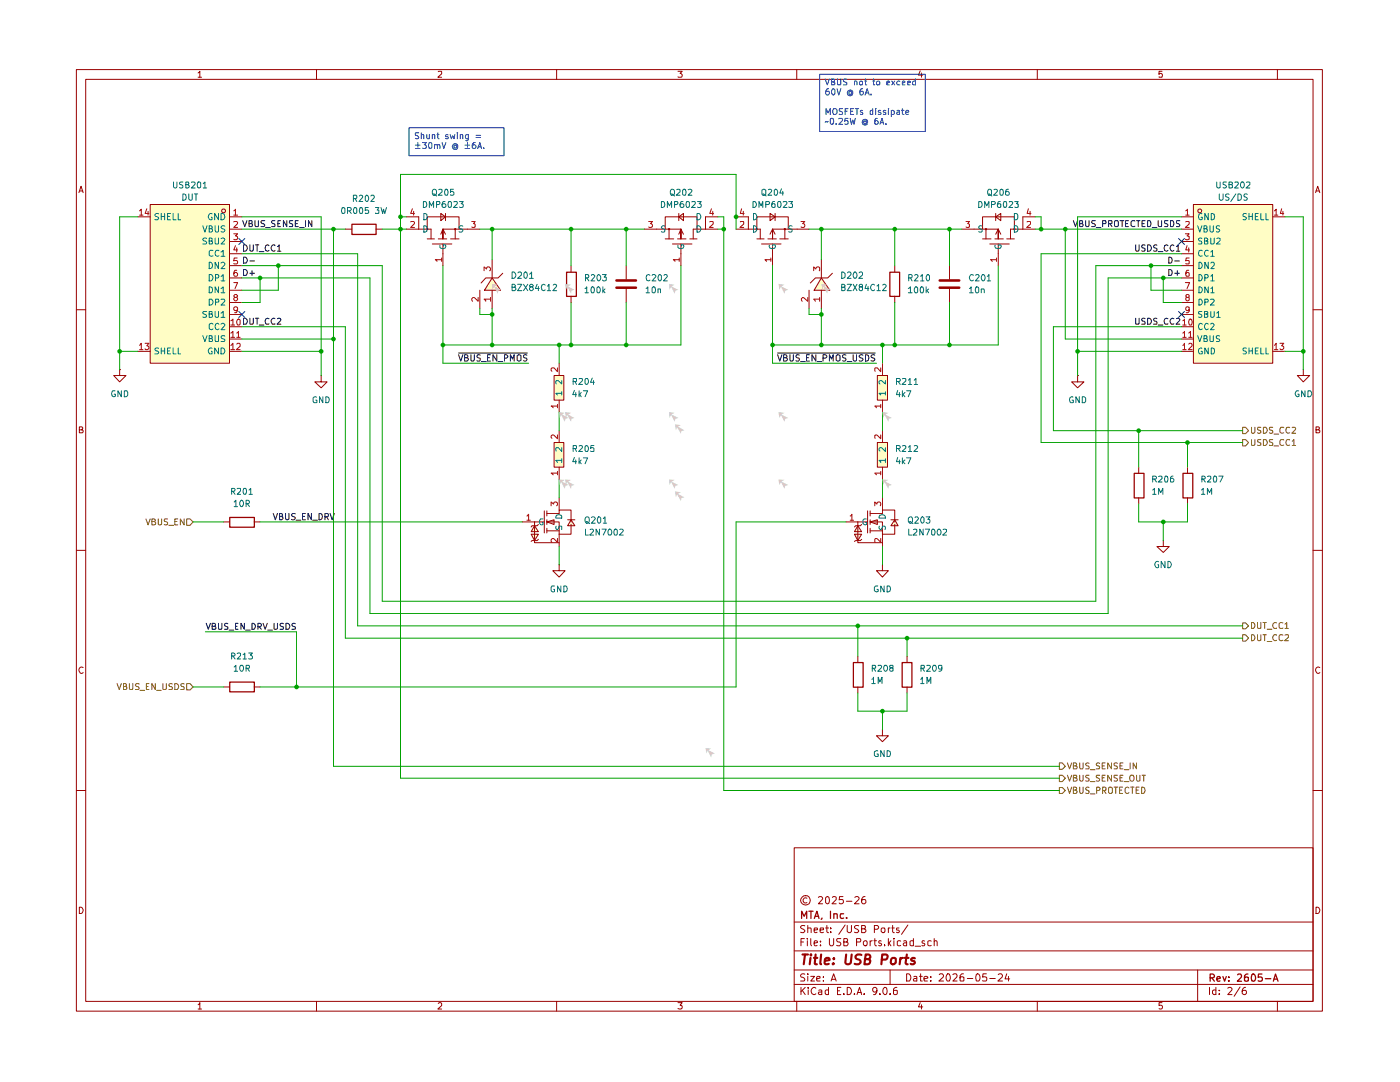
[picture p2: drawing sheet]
<svg xmlns="http://www.w3.org/2000/svg" width="279mm" height="216mm" viewBox="0 0 279 216" stroke-linecap="round" stroke-linejoin="round" font-family="sans-serif">
<g fill="none" stroke="#900" stroke-width=".2">
<path d="M15.2 13.9h248.7v187.9h-248.7zM17.1 15.8h244.9v184h-244.9zM39.5 14.6l.4-.4v1.2M39.5 15.4h.7M63.2 13.9v1.9M87.5 14.3l.6-.1v.5l-.7 .7h.7M111.1 13.9v1.9M135.3 14.2h.8l-.4 .4 .4 .3v.4h-.8M159 13.9v1.9M183.6 14.1l-.3 .9h.9M183.9 14.6v.8M207 13.9v1.9"/>
<path d="M231.9 14.2h-.6v.5a.45 .45 0 0 1 .6 .1 .45 .45 0 0 1 0 .6l-.6-.1M254.9 13.9v1.9M15.8 38.4l.4-1.2 .4 1.2M15.9 38.1h.6M262.6 38.4l.4-1.2 .4 1.2M262.6 38.1h.6M15.2 61.8h1.9M262 61.8h1.9M15.8 85.8h.5l.2-.3-.2-.3h-.5v1.2h.6l.2-.5-.3-.1M262.6 85.8h.5l.2-.3-.2-.3h-.5v1.2h.6l.2-.5-.3-.1M15.2 109.8h1.9M262 109.8h1.9"/>
<path d="M16.6 133.2a.59 .59 0 0 0-.9 .5 .59 .59 0 0 0 .8 .6l.1-.1M263.4 133.2a.59 .59 0 0 0-.9 .5 .59 .59 0 0 0 .8 .6l.1-.1M15.2 157.7h1.9M262 157.7h1.9M158.5 169.2h103.5v30.6h-103.5zM161 179.2h-.4l-.3 .3 .1 .6h.6M163.3 179.1l.6-.2 .3 .3-.1 .3-.8 .8h.9M164.8 179.2l.3-.3a.81 .81 0 0 1 0 1.4l-.3-.2zM166.1 179.1l.2-.2 .5 .1 .1 .5-.9 .8h.9M168.2 178.9h-.6l-.1 .7 .7-.1 .1 .6-.3 .2h-.4l-.1-.1M168.9 179.8h1.1M170.6 179.1l.6-.2 .3 .4-1 1h1"/>
<path d="M172.6 178.9l-.4 .1-.2 .2v.9l.2 .2h.4l.2-.2-.2-.6h-.5l-.1 .2M15.8 181a.65 .65 0 0 1 .8 .7 .65 .65 0 0 1-.8 .6zM63.2 199.8v2M111.1 199.8v2M158.5 196.4h103.5M158.5 193.6h103.5M158.5 189.7h103.5M158.5 184h103.5M159 199.8v2M159.9 197v1.5M159.9 188h.5M160.1 197.6l.6 .9"/>
<path d="M160.5 187.3h-.6v1.4M160.6 194.4h-.7l-.1 .3 .1 .3a.49 .49 0 0 1 .6 .1 .49 .49 0 0 1 0 .6l-.7 .1M160.6 184.7a.6 .6 0 0 0-.8 .2l.1 .4a.74 .74 0 0 1 .7 .5l-.2 .3-.6-.1M160.7 197l-.8 .9M161.1 187.3v.1M161.1 187.7v1M161.2 194.3v.2M161.2 185.3l.6-.1 .1 .9M161.2 184.7v1.4M161.2 194.8v1M161.3 197v.2M161.3 197.5v1"/>
<path d="M161.8 194.8h.8l-.8 1h.8M161.8 187.3v1.2l.2 .2M162.5 188.2l.7-.2-.1-.2-.5-.1-.1 .3 .1 .6h.5M162.5 185.6l.7-.1-.1-.3h-.5l-.1 .1v.6l.1 .2 .5-.1M162.8 197.2a.68 .68 0 0 0-1 .5 .68 .68 0 0 0 .8 .8l.2-.2M163 195.3l.7-.1v-.3l-.5-.1-.2 .2 .1 .8h.6M163.4 197.6h.6v.9M163.7 185.6l.6-.1v-.3h-.6v.1v.6l.2 .2 .4-.1M163.7 188.6v.1M163.7 187.8v.2M164 197.9l-.6 .1-.1 .1v.2l.3 .2 .4-.1M164.3 195.7v.1"/>
<path d="M164.3 194.9v.1M164.8 185.2h.6M165 184.7v1.2l.4 .2M165.4 197.6l-.5-.1-.2 .3 .1 .6h.6M165.4 197v1.5M165.5 187.3v1.1l.3 .3h.3l.3-.3v-1.1M165.8 185.9v.2M165.8 185.2v.1M165.9 195.8l.5-1.5 .5 1.5M166 195.4h.7M167.1 197.7h.5M167.8 197h-.7v1.5h.7"/>
<path d="M167.8 187.3l-.8 .1v.4l.2 .2h.4l.2 .4-.2 .3-.6-.1M168.4 198.3v.2M168.4 188h.5l.3-.4-.1-.2-.7-.1v1.4h.6a.45 .45 0 0 0 .1-.7h-.2M168.7 184.6l-1.3 1.8M169.1 197a.73 .73 0 0 1 .8 .7 .73 .73 0 0 1-.8 .8zM169.1 184.7v1.1l.3 .3h.3l.2-.3v-1.1M170.5 198.3v.2M170.9 188h.7l.2-.3-.1-.3-.8-.1v1.4M171 198.5l.5-1.5 .5 1.5M171.2 198h.7M171.4 184.7a.6 .6 0 0 0-.9 .2l.2 .4a.74 .74 0 0 1 .7 .5l-.3 .3-.6-.1M172 185.3h.6v-.6h-.6v1.4h.6l.2-.3v-.2l-.3-.3"/>
<path d="M172.3 188a.45 .45 0 0 1 .7-.2l.1 .6-.3 .3-.4-.1zM172.5 198.3v.2M173.7 187.7v1M174.1 187.7l-.4 .3M174.4 187.7h.5M174.5 185.4h.6l.2-.2v-.3l-.2-.2h-.6v1.4M174.6 187.3v1.2l.2 .2h.1M175 197.6l-.2 .4h-.4l-.2-.4v-.3l.2-.3h.4l.2 .3-.1 .8-.1 .3-.5 .1M175.6 198.3v.2M175.9 187.8l-.4-.1-.2 .3 .2 .2 .4 .2v.2h-.6M175.9 185.3l.6-.1v.8a.45 .45 0 0 1-.6-.2zM176.5 197a.78 .78 0 0 1 .6 .6 .78 .78 0 0 1-.2 .8l-.2 .1a.8 .8 0 0 1-.5-.7 .8 .8 0 0 1 .3-.8z"/>
<path d="M176.5 188.6v.1M177.3 185.2v.9M177.3 187.3v1.4M177.4 188.1l.4 .6M177.6 198.3v.2M177.6 185.2h-.2l-.1 .2M177.6 193.6v2.8M177.8 187.7l-.5 .6M178 185.2h.5M178.1 184.7v1.2l.4 .2M178.4 187.3v.1M178.4 187.7v1"/>
<path d="M179 197l-.4 .1-.3 .3v.9l.3 .2 .5-.2-.1-.7h-.6l-.1 .3M179.4 185.2h-.4l-.1 .2 .1 .2h.3l.2 .3-.2 .2-.4-.1M179.7 187.8l-.4-.1-.2 .2v.7l.2 .1 .4-.1M180.3 187.8h.6v.9M180.9 194.3a.81 .81 0 0 1 .9 .5 .81 .81 0 0 1-.3 1h-.6zM180.9 188l-.6 .2v.2l.2 .3 .4-.1M181.2 184.6l-1.3 1.8M182.3 187.8l-.4-.1-.3 .2v.7l.3 .1 .4-.1M182.3 187.3v1.4M182.4 194.9h.6v.9h-.6l-.1-.4 .7-.2M182.6 188.8h1.1M183.5 194.8h.6"/>
<path d="M183.7 194.3v1.5h.4M184.4 195.3l.8-.1-.1-.3-.4-.1-.3 .2 .1 .8h.6M184.5 187.8l-.3-.1-.2 .3 .2 .2 .4 .2-.1 .2h-.5M185.8 195.7v.1M185.8 194.9v.1M185.8 187.8l-.4-.1-.2 .2v.7l.2 .1 .4-.1M186.4 187.9l.2-.2 .3 .1 .1 .9M186.4 187.3v1.4M187.5 194.5l.1-.2h.4l.3 .4-.1 .3-.8 .8h.9M189.1 194.3h.2a1.1 1.1 0 0 1 .2 1.5h-.4l-.3-.6 .1-.5zM190.2 194.5l.6-.2 .2 .4-.1 .3-.7 .8h.8M192.3 194.3h-.4l-.3 .4v1h.8v-.7l-.5-.1-.3 .1v.2"/>
<path d="M193 195.2h1.1M194.8 194.5l.3-.2a.84 .84 0 0 1 .2 1.5l-.5-.1zM196.9 194.3h-.7l-.1 .7h.8v.7h-.8M197.5 195.2h1.1M199.2 194.5l.6-.2 .3 .4-.1 .3-.9 .8h1M200.9 194.3l-.3 1h.9M201.3 194.8v1M207 199.8v2M239 193.6v6.2M241.4 197v1.5M242.7 197.6l-.5-.1-.2 .3v.4l.2 .3 .5-.1M242.7 197v1.5"/>
<path d="M243.3 198.3v.2M243.3 197.6v.1M245 197.2l.6-.2 .3 .3-.1 .3-.8 .9h.9M247.5 196.9l-1.2 1.9M248.6 197h-.3l-.3 .4-.1 .8 .3 .3h.3l.3-.3-.2-.6h-.5l-.2 .3M254.9 199.8v2M262.6 181a.65 .65 0 0 1 .8 .7 .65 .65 0 0 1-.8 .6zM39.5 200.5l.4-.4v1.2M39.5 201.3h.7M87.5 200.2l.1-.1h.4l.1 .1v.5l-.7 .6h.7M135.3 200.1h.8l-.4 .5 .4 .1v.6h-.8M183.6 200.1l-.3 .8h.9"/>
<path d="M183.9 200.5v.8M231.9 200.1h-.6v.6h.6l.1 .4-.3 .2h-.4"/>
<circle cx="160.8" cy="179.7" r=".96"/>
</g>
<g fill="none" stroke="#900" stroke-width=".25">
<path d="M160 183.3v-1.5l.5 1 .5-1v1.5M161.4 181.8h.9M161.8 181.8v1.5M162.5 183.3l.5-1.5 .5 1.5M162.7 182.8h.7M164 183.2l-.1 .2M165.7 181.8v1.5M166.4 182.4l.6-.1 .1 1M166.4 182.3v1M168.4 182.3h-.6l-.1 .3 .1 .6h.6M169 183.1v.2M241.5 195.1l.8-.1v-.5l-.3-.1h-.5v1.4"/>
<path d="M241.9 195.1l.5 .7M242.9 195.4l.6-.2-.1-.3h-.4l-.1 .1v.6l.1 .2 .5-.1M244.1 194.9l.3 .9 .3-.9M245.2 195.7v.1M245.2 194.9v.1M247 194.5l.2-.1h.3h.2l.1 .4-.9 1h.9M249 194.4h-.4l-.2 .3v1h.7v-.7l-.5-.1-.2 .1v.2M249.8 194.5l.3-.1a.75 .75 0 0 1 .5 .7 .75 .75 0 0 1-.5 .7l-.3-.1-.1-.4zM251.8 194.4h-.6l-.1 .6h.7v.7h-.7M252.5 195.3h1.1M254.1 195.8l.5-1.4 .5 1.4M254.2 195.4h.7"/>
</g>
<g fill="none" stroke="#900" stroke-width=".42">
<path d="M160.1 190.5h1.1M160.7 190.5l-.3 1.9M161.8 191.1l-.2 1.3M161.8 190.5v.1M162.4 191.1h.7M162.8 190.5l-.2 1.8 .4 .1M163.9 190.5l-.2 1.7 .2 .2M164.6 191.7l1-.1-.1-.4a.6 .6 0 0 0-.9 .2v.9h.8M166.3 192.2l.1 .1h-.2l.1-.1-.1 .2M166.4 191.2v.2M168.9 190.5l-.2 1.6 .2 .2a.65 .65 0 0 0 .9-.2l.2-1.6M171.9 190.5h-.7l-.5 .3 .2 .5 .8 .3v.5l-.4 .3-.7-.1"/>
<path d="M172.6 191.4l.8-.1 .3-.2-.1-.5-.2-.1h-.6l-.3 1.9h.7l.3-.2 .2-.5-.4-.3M176 191.5l.9-.1 .3-.6-.1-.2-.3-.1h-.7l-.2 1.9M177.9 191.3l.3-.2 .6 .2v.8l-.4 .3-.5-.1-.1-.2zM179.7 191.1l-.2 1.3M180.2 191.1l-.6 .4M180.6 191.1h.7M181 190.5l-.3 1.7 .1 .1 .3 .1M182.6 191.2a.48 .48 0 0 0-.8 .3l.1 .1a.57 .57 0 0 1 .7 .6 .6 .6 0 0 1-.9 .1"/>
</g>
<g fill="#fffdc5">
<path d="M198.7 43.3l1-.7v1.4z"/>
<path d="M88 42.6l.9 .7-.9 .7z"/>
<path d="M153.7 42.6l1 .7-1 .7z"/>
<path d="M171.2 104.9l.8 1.2h-1.5z"/>
<path d="M170.5 106.6h1.5l-.8 1.3z"/>
<path d="M173.7 104.1l1.4-.4v1z"/>
<path d="M178.6 103.7l.6 1.2h-1.4z"/>
<path d="M135.5 43.3l.9-.7v1.4z"/>
<path d="M163.9 55.5l1.7 2.4h-3.1z"/>
<path d="M98.2 55.5l1.7 2.4h-3.2z"/>
<path d="M110.6 74.9h1.9v4.9h-1.9z"/>
<path d="M110.6 88.3h1.9v4.9h-1.9z"/>
<path d="M106.7 104.9l.7 1.2h-1.4z"/>
<path d="M106 106.6h1.4l-.7 1.3z"/>
<path d="M109.1 104.1l1.5-.4v1z"/>
<path d="M114 103.7l.7 1.2h-1.4z"/>
<path d="M175.1 74.9h2v4.9h-2z"/>
<path d="M175.1 88.3h2v4.9h-2z"/>
<path d="M238.2 40.8h15.8v31.7h-15.8z"/>
<path d="M30 40.8h15.8v31.7h-15.8z"/>
</g>
<path d="M123 56h3.9M123 57.4h3.9M187.5 56h3.9M187.5 57.4h3.9" fill="none" stroke="#900" stroke-width=".51"/>
<g fill="none" stroke="#900" stroke-width=".2">
<path d="M68.9 45.7h1.3M75 45.7h1.3M81.1 45.7h4.9v2M81.1 43.3h2.5v2.4M85.2 45.6l.2 .1-.1 .1-.2-.1zM85.3 45.7v-2.4h6.3v2.4M85.3 47.7h1.4M86.3 48.7h3.9M87.5 47.7h1.7M88 42.6l.9 .7-.9 .7zM88.4 45.7v2v-2h7.4M88.4 48.7v4.3"/>
<path d="M88.4 45.7l-.4 1M88.4 45.7l.5 1M88.9 42.6v1.4M89.9 47.7h1.7M90.8 45.6l.2 .1-.1 .1-.2-.1zM90.8 45.7v2M95.8 57.9v3.7M98.2 55.5l1.7 2.4h-3.2zM98.2 51.8v3.7M98.2 57.9v3.7M100.3 54.5l-.9 1h-2.5l-.9 1M114 53v1.3"/>
<path d="M114 59.1v1.3M125 53v2.7M125 57.7v2.7M128.6 45.7h7.3v2v-2M132.8 45.7v-2.4h6.3v2.4M132.8 47.7h1.7M133.5 45.6l.1 .1v.1l-.2-.1zM133.5 45.7v2M134.2 48.7h3.9M135.2 47.7h1.7M135.5 43.3l.9-.7v1.4zM135.5 42.6v1.4"/>
<path d="M135.9 48.7v4.3M135.9 45.7l.5 1M135.9 45.7l-.4 1M137.7 47.7h1.4M139 45.6l.2 .1v.1l-.2-.1zM143.3 45.7h-5v2M143.3 43.3h-2.5v2.4M146.9 45.7h4.8v2M146.9 43.3h2.5v2.4M151 45.6l.2 .1-.1 .1-.2-.1zM151 45.7v-2.4h6.3v2.4M151 47.7h1.5"/>
<path d="M152 48.7h3.9M153.2 47.7h1.7M153.7 42.6l1 .7-1 .7zM154.2 45.7v2v-2h7.3M154.2 48.7v4.3M154.2 45.7l-.5 1M154.2 45.7l.5 1M154.7 42.6v1.4M155.6 47.7h1.7M156.6 45.6l.2 .1-.1 .1-.2-.1zM156.6 45.7v2M161.5 57.9v3.7"/>
<path d="M163.9 55.5l1.7 2.4h-3.1zM163.9 51.8v3.7M163.9 57.9v3.7M166.1 54.5l-.9 1h-2.5l-1 1M178.6 53v1.3M178.6 59.1v1.3M189.5 53v2.7M189.5 57.7v2.7M191.9 45.7h7.3v2v-2M196.1 45.7v-2.4h6.3v2.4M196.1 47.7h1.7M196.7 45.6l.2 .1-.1 .1-.2-.1z"/>
<path d="M196.8 45.7v2M197.5 48.7h3.9M198.5 47.7h1.7M198.7 43.3l1-.7v1.4zM198.7 42.6v1.4M199.2 48.7v4.3M199.2 45.7l.5 1M199.2 45.7l-.5 1M200.9 47.7h1.5M202.4 45.6l.2 .1-.1 .1-.2-.1zM206.6 45.7h-4.9v2M206.6 43.3h-2.5v2.4"/>
<path d="M110.6 74.9h1.9v4.9h-1.9zM111.6 72.5v2.4M111.6 79.8v2.4M110.6 88.3h1.9v4.9h-1.9zM111.6 85.9v2.4M111.6 93.2v2.5M111.6 99.3v2.5M176.1 99.3v2.5M104.2 104.1h4.4M106 106.6h1.4l-.7 1.3zM106.7 104.1v4.2h4.9M106.7 104.9l.7 1.2h-1.4z"/>
<path d="M107.4 104.7l-.2 .2h-1l-.2 .3M107.4 107.6l-.2 .3h-1l-.2 .1M108.6 101.9v4.4M109.1 104.1h2.5v2.5M109.1 104.1l1.5-.4v1zM109.1 102.4h2.5v-.6h2.4v2.3M109.1 105.9h2.5M109.1 101.9v1.1M109.1 103.7v1M109.1 105.4v.9M111.6 112.7v1.2h1.2l-1.2 1.2-1.3-1.2h1.3M111.6 112.7h.1"/>
<path d="M111.6 106.6v2.5M113.3 103.7h1.4M114 104.7v1.9h-2.4M114 103.7l.7 1.2h-1.4zM168.8 104.1h4.3M170.5 106.6h1.5l-.8 1.3zM171.2 104.1v4.2h4.9M171.2 104.9l.8 1.2h-1.5zM172 104.7l-.3 .2h-.9l-.3 .3M172 107.6l-.3 .3h-.9l-.3 .1M173.1 101.9v4.4M173.7 104.1h2.4v2.5"/>
<path d="M173.7 104.1l1.4-.4v1zM173.7 102.4h2.4v-.6h2.5v2.3M173.7 101.9v1.1M173.7 103.7v1M173.7 105.4v.9M173.7 105.9h2.4M176.1 106.6v2.5M177.8 103.7h1.4M178.6 104.7v1.9h-2.5M178.6 103.7l.6 1.2h-1.4z"/>
</g>
<g fill="none" stroke="#bf0000" stroke-width=".2">
<path d="M82 44.3l.6-.1 .1 .2-.1 .3-.6 .7h.7M82.3 41.7l-.3 .9h.7M82.6 42.2v.7M88.1 51.8h-1.2l.3 .4M88.1 51.5v.7M94.2 44.2h.6l-.3 .4 .3 .2v.5h-.6M95.4 59.4v.7l-.8-.7-.4 .2 .1 .5M96.6 54v-.7l.5 .4 .2-.4h.3l.3 .2v.4l-.2 .1M97.9 59.7h-1.3l.3 .2v.2M97.9 59.4v.7M129.5 44.2h.7l-.4 .4 .4 .3-.1 .4h-.6M135.6 51.8h-1.2l.3 .4"/>
<path d="M135.6 51.5v.7M141.6 44.3l.6-.1 .1 .5-.7 .7h.7M142 41.7l-.4 .9h.8M142.2 42.2v.7M147.7 44.3l.6-.1 .1 .5-.7 .7h.7M148 41.7l-.3 .9h.8M148.3 42.2v.7M153.8 51.8h-1.1l.3 .4M153.8 51.5v.7M159.9 44.2h.7l-.4 .4 .3 .1v.6h-.6M161.2 59.4v.7l-.9-.7-.4 .2 .2 .5M162.4 54v-.7l.4 .4 .3-.4h.3l.2 .1-.1 .6"/>
<path d="M163.6 59.7h-1.2l.3 .4M163.6 59.4v.7M192.8 44.2h.7l-.4 .4 .4 .2v.5h-.7M198.9 51.8h-1.2l.3 .4M198.9 51.5v.7M205 44.3l.6-.1 .1 .5-.8 .7h.8M205.2 41.7l-.2 .9h.7M205.6 42.2v.7M111.3 73.4v.8l-.7-.8h-.4l-.2 .2v.3l.2 .2M111.3 81h-1.3l.4 .4M111.3 94.4h-1.3l.4 .3M111.3 86.8v.7l-.9-.7-.3 .1-.1 .1 .2 .5"/>
<path d="M111.3 80.7v.7M111.3 94.1v.6M105.2 103l.3-.4v1.2M105.2 103.8h.6M110 100.9v-.7l.5 .4 .1-.4h.6l.1 .6-.2 .1M111.3 107.4v.8l-.9-.8-.4 .3v.3l.2 .2M169.7 103l.3-.4v1.2M169.7 103.8h.7M174.6 100.9v-.7l.4 .4 .1-.4h.6v.7M175.8 107.4v.8l-.9-.8-.3 .2 .1 .6"/>
</g>
<g fill="none" stroke="#007170" stroke-width=".2">
<path d="M84.6 45a.64 .64 0 0 1 .7 .7 .64 .64 0 0 1-.7 .6zM84.6 42.6a.64 .64 0 0 1 .7 .6 .64 .64 0 0 1-.7 .7zM87.8 48.9v.5a.61 .61 0 0 0 .8 .2 .61 .61 0 0 0 .3-.7h-.4v.2M92.4 45.1l-.5-.1-.3 .3 .1 .3 .7 .3-.3 .4-.5-.1M132.7 45.1l-.4-.1-.3 .3 .1 .3 .6 .2v.3l-.2 .2-.5-.1M135.3 48.9v.5a.67 .67 0 0 0 .7 .2 .67 .67 0 0 0 .5-.5l-.1-.2h-.4v.2M139.1 45a.65 .65 0 0 1 .8 .7 .65 .65 0 0 1-.8 .6zM139.1 42.6a.65 .65 0 0 1 .8 .6 .65 .65 0 0 1-.8 .7zM150.4 45a.64 .64 0 0 1 .6 .7 .64 .64 0 0 1-.6 .6zM150.4 42.6a.64 .64 0 0 1 .6 .6 .64 .64 0 0 1-.6 .7zM153.6 48.9l-.1 .1a.64 .64 0 0 0 .6 .6 .64 .64 0 0 0 .7-.5l-.2-.2h-.4v.2M158.1 45.1l-.4-.1-.3 .3 .1 .3 .6 .2v.3l-.2 .2-.5-.1"/>
<path d="M196 45.1l-.4-.1-.3 .3 .1 .3 .6 .2v.3l-.2 .2-.5-.1M198.6 48.9l-.1 .1a.64 .64 0 0 0 .6 .6 .64 .64 0 0 0 .7-.5l-.2-.2h-.3v.2M202.4 45h.4l.3 .4v.6l-.3 .3h-.4zM202.4 42.6l.5 .1 .2 .2v.6l-.3 .4h-.4zM112.1 78.5h-1.2l.4 .3M112.1 75.9v.7l-.7-.7h-.4v.7M112.1 78.1v.7M112.1 91.9h-1.2l.4 .4M112.1 89.3v.8l-.7-.8h-.4v.7M112.1 91.5v.8M108.4 103.5h-.5l-.2 .3v.6l.2 .3h.5v-.5h-.2M111 105l-.1 .4 .3 .3 .3-.3 .2-.4h.3l.1 .7"/>
<path d="M111.1 102.8h.8l.2 .2v.4h-1.2zM172.9 103.5h-.4l-.3 .3 .1 .8 .3 .1h.4v-.5h-.3M175.5 105l-.1 .4 .3 .3 .2-.1 .3-.6h.3l.2 .2-.1 .5M175.6 102.8a.72 .72 0 0 1 1.1 .6h-1.3z"/>
</g>
<path d="M70.2 44.7h4.9v2.1h-4.9zM113.1 54.3h1.9v4.8h-1.9zM177.6 54.3h1.9v4.8h-1.9z" fill="none" stroke="#900" stroke-width=".25"/>
<g fill="none" stroke="#0c0c0c" stroke-width=".2">
<path d="M214.2 44l.4 1.2 .5-1.2M215.5 44.6l.5-.1v-.5h-.5v1.2l.6-.1 .1-.3-.4-.2M216.7 44v1.2h.6v-1.2M218.6 44l-.7 .1-.1 .3 .3 .2h.3l.2 .4-.2 .2h-.6M218.8 45.4h.9M220.1 44.6h.5v-.6h-.5v1.2M221.2 44.6h.6l.1-.5-.7-.1v1.2M221.5 44.6l.4 .6M222.4 44.2l.2-.2h.4l.2 .2v.8l-.2 .2h-.4l-.2-.2zM223.5 44h.8M223.9 44v1.2M224.6 44.6h.4"/>
<path d="M225.2 44h-.6v1.2h.6M226.5 44.1l-.5-.1-.3 .3v.7l.3 .2 .5-.1M226.7 48.9v1.1l.1 .1 .4-.1 .1-.1v-1M226.8 44h.7M227.2 44v1.2M227.9 44.6h.4M228.5 48.9h-.4l-.3 .2 .1 .3 .6 .2v.4l-.2 .1-.5-.1M228.5 44h-.6v1.2h.6M229 48.9a.65 .65 0 0 1 .8 .6 .65 .65 0 0 1-.8 .6zM229 44h.4l.2 .2 .1 .5-.3 .5h-.4zM230 45.4h.9M230.9 48.9h-.4l-.3 .2 .2 .3 .5 .2v.4l-.2 .1-.5-.1"/>
<path d="M231.1 44v1l.2 .2 .5-.1v-1.1M231.1 50.2h1M233.1 49l-.3-.1a.65 .65 0 0 0-.5 .6 .65 .65 0 0 0 .5 .6l.3-.1M233.1 44l-.7 .1v.4l.7 .4-.2 .3h-.5M233.3 53.8a.66 .66 0 0 1 .6 .4 .66 .66 0 0 1-.2 .8h-.4zM233.3 51.3a.66 .66 0 0 1 .6 .4 .66 .66 0 0 1-.2 .8h-.4zM233.6 44h.4l.2 .2 .1 .5-.3 .5h-.4zM234.3 49l-.3-.1a.65 .65 0 0 0-.5 .6 .65 .65 0 0 0 .5 .6l.3-.1M234.4 54.5h1M234.4 52.1h1M234.8 49.2l.3-.3v1.2M234.8 50.1h.7"/>
<path d="M235 54v1M235.5 44l-.7 .1v.4l.7 .4-.2 .3h-.5M91.5 70.8l.5 1.3 .4-1.3M91.5 70.4h13.7M92.7 71.4l.6-.1v-.4l-.6-.1v1.3h.5l.3-.5-.4-.2M94 70.8v1.1l.2 .2h.2l.3-.3v-1M95.8 70.9l-.4-.1-.2 .2 .1 .3 .5 .2v.4l-.1 .2-.5-.1M96.1 72.1h.9M97.3 71.4h.4M97.9 70.8h-.6v1.3h.6M99.1 70.8v1.3l-.7-1.3v1.3M99.4 72.1h.9"/>
<path d="M100.7 71.5h.4l.2-.3-.2-.4h-.4v1.3M101.9 72.1v-1.3l.4 .8 .3-.8v1.3M103.2 71l.3-.2 .5 .2v.9l-.3 .2-.5-.2zM105.2 70.9l-.5-.1-.2 .2v.3l.6 .2 .1 .1-.1 .4h-.6M155.2 70.8l.4 1.3 .4-1.3M155.2 70.4h19.5M156.4 71.4l.6-.1v-.4l-.6-.1v1.3h.5l.2-.5-.3-.2M157.7 70.8v1.1l.1 .2 .4-.1 .1-.2v-1M159.5 70.9l-.4-.1-.3 .2 .1 .3 .6 .2v.4l-.2 .2-.5-.1M159.8 72.1h.9M161 71.4h.4M161.5 70.8h-.5v1.3h.5"/>
<path d="M162.8 70.8v1.3l-.7-1.3v1.3M163.1 72.1h.9M164.3 71.5h.5l.2-.5-.2-.2h-.5v1.3M165.5 72.1v-1.3l.4 .8 .4-.8v1.3M166.9 71l.2-.2 .5 .2v.9l-.2 .2-.5-.2zM168.8 70.9l-.5-.1-.1 .2v.3l.5 .2 .1 .1-.1 .4h-.5M169.1 72.1h.9M170.3 70.8v1l.2 .3 .4-.2v-1.1M172.2 70.9l-.5-.1-.2 .2v.3l.7 .3-.2 .5-.5-.1M172.7 70.8a.64 .64 0 0 1 .7 .6 .64 .64 0 0 1-.7 .7zM174.6 70.9l-.5-.1-.3 .2 .1 .3 .7 .3-.3 .5-.5-.1M226.7 63.5v1.2h.5l.1-1.2"/>
<path d="M228.5 63.6l-.4-.1-.3 .3 .1 .2 .6 .3v.3l-.7 .1M229 63.5a.66 .66 0 0 1 .7 .4 .66 .66 0 0 1-.2 .8h-.5zM230.9 63.6l-.4-.1-.3 .3 .3 .3 .4 .2v.3l-.7 .1M231.1 64.9h1M233.1 63.6l-.3-.1a.67 .67 0 0 0-.5 .5 .67 .67 0 0 0 .3 .7l.5-.1M234.3 63.6a.61 .61 0 0 0-.8 .3 .61 .61 0 0 0 .3 .8l.5-.1M234.8 63.6l.4-.1 .3 .3-.8 .9h.8"/>
</g>
<path d="M248 124.3h.6l.6 .6-.6 .6h-.6z" fill="#fff"/>
<path d="M248 124.3h.6l.6 .6-.6 .6h-.6zM249.8 124.2a.66 .66 0 0 1 .6 .4 .66 .66 0 0 1-.2 .8h-.4zM251 124.2v1.2l.6-.1v-1.1M252.1 124.2h.6M252.4 124.2v1.2M252.9 125.6h.9M254.8 124.3a.61 .61 0 0 0-.8 .3 .61 .61 0 0 0 .3 .8l.5-.1M256 124.3h-.1a.45 .45 0 0 0-.6 .2v.6l.1 .3 .6-.1M256.5 124.5l.3-.3v1.2M256.5 125.4h.6" fill="none" stroke="#815e00" stroke-width=".2"/>
<path d="M248 126.7h.6l.6 .6-.6 .6h-.6z" fill="#fff"/>
<path d="M248 126.7h.6l.6 .6-.6 .6h-.6zM249.8 126.7h.4a.66 .66 0 0 1 .2 .7 .66 .66 0 0 1-.6 .4zM251 126.7v.9a.42 .42 0 0 0 .6 .2v-1.1M252.1 126.7h.6M252.4 126.7v1.1M252.9 128h.9M254.8 126.7h-.5a.61 .61 0 0 0-.3 .7 .61 .61 0 0 0 .8 .4M256 126.7h-.6l-.1 .2v.7a.52 .52 0 0 0 .7 .2M256.5 126.7h.6v.5l-.7 .6h.7" fill="none" stroke="#815e00" stroke-width=".2"/>
<path d="M248 87.7h.6l.6 .6-.6 .7h-.6z" fill="#fff"/>
<path d="M248 87.7h.6l.6 .6-.6 .7h-.6zM249.8 87.7v1.1l.1 .1 .5-.1v-.2v-.9M251.6 87.7h-.6v.2v.3l.6 .2v.4h-.6M252.1 87.7h.5a.66 .66 0 0 1 .3 .8 .66 .66 0 0 1-.8 .4zM254 87.7h-.6l-.1 .2 .1 .3 .6 .2v.4h-.7M254.3 89h.9M256.2 87.8l-.6-.1-.2 .3v.6a.55 .55 0 0 0 .8 .2M257.4 87.8l-.5-.1a.61 .61 0 0 0-.3 .8 .61 .61 0 0 0 .8 .3M257.9 88.1l.3-.4v1.2M257.9 88.9h.7" fill="none" stroke="#815e00" stroke-width=".2"/>
<path d="M248 85.3h.6l.6 .6-.6 .6h-.6z" fill="#fff"/>
<path d="M248 85.3h.6l.6 .6-.6 .6h-.6zM249.8 85.3v1.1h.1h.5v-.2v-.9M251.6 85.3h-.6a.47 .47 0 0 0 .1 .5 .47 .47 0 0 0 .4 .1l.1 .5h-.6M252.1 85.3h.5a.66 .66 0 0 1 .3 .8 .66 .66 0 0 1-.8 .3zM254 85.3h-.6l-.1 .2 .1 .3 .6 .2v.4h-.7M254.3 86.6h.9M256.2 85.3h-.6l-.2 .2v.7a.55 .55 0 0 0 .8 .2M257.4 85.3h-.5a.61 .61 0 0 0-.3 .7 .61 .61 0 0 0 .8 .4M257.9 85.3h.5l.2 .3-.8 .8h.8" fill="none" stroke="#815e00" stroke-width=".2"/>
<path d="M226.4 94.4h1.9v5h-1.9zM236.1 94.4h1.9v5h-1.9zM45.8 136.1h5v2h-5z" fill="none" stroke="#900" stroke-width=".25"/>
<g fill="none" stroke="#900" stroke-width=".2">
<path d="M27.5 43.3h2.5M30 40.8h15.8v31.7h-15.8zM45.8 43.3h2.5M45.8 45.7h2.5M45.8 48.2h2.5M45.8 50.6h2.5M45.8 53h2.5M45.8 55.5h2.5M45.8 57.9h2.5M235.8 43.3h2.4M235.8 45.7h2.4M235.8 48.2h2.4"/>
<path d="M235.8 50.6h2.4M235.8 53h2.4M235.8 55.5h2.4M235.8 57.9h2.4M238.2 40.8h15.8v31.7h-15.8zM254 43.3h2.5M23.9 73.7v1.2h1.2l-1.2 1.3-1.2-1.3h1.2M23.9 73.7h.1M27.5 70.1h2.5M45.8 60.4h2.5M45.8 62.7h2.5M45.8 65.2h2.5"/>
<path d="M45.8 67.7h2.5M45.8 70.1h2.5M64.1 74.9v1.3h1.2l-1.2 1.2-1.3-1.2h1.3M64.1 74.9h.1M175.1 74.9h2v4.9h-2zM176.1 72.5v2.4M176.1 79.8v2.4M215.1 74.9v1.3h1.2l-1.2 1.2-1.2-1.2h1.2M215.1 74.9h.1M235.8 60.4h2.4M235.8 62.7h2.4M235.8 65.2h2.4"/>
<path d="M235.8 67.7h2.4M235.8 70.1h2.4M254 70.1h2.5M260.1 73.7v1.2h1.3l-1.3 1.3-1.2-1.3h1.2M260.1 73.7h.1M175.1 88.3h2v4.9h-2zM176.1 85.9v2.4M176.1 93.2v2.5M227.2 93.2v1.2M227.2 99.3v1.2M237 93.2v1.2M237 99.3v1.2"/>
<path d="M176.1 112.7v1.2h1.2l-1.2 1.2-1.2-1.2h1.2M176.1 112.7h.1M232.2 107.9v1.2h1.1l-1.1 1.1-1.3-1.1h1.3M232.2 107.9h.1M44.6 137.1h1.2M50.7 137.1h1.2"/>
<circle cx="44.6" cy="42.1" r=".38"/>
<circle cx="239.4" cy="42.1" r=".38"/>
</g>
<g fill="none" stroke="#bf0000" stroke-width=".2">
<path d="M27.9 42.1l.3-.4v1.2M27.9 42.9h.6M29.3 41.7l-.3 .9h.7M29.6 42.2v.7M46.7 42.1l.3-.4v1.2M46.7 44.3l.5-.1 .2 .2-.1 .3-.6 .7h.7M46.7 46.7h.7l-.4 .4 .3 .1 .1 .1-.1 .5h-.6M46.7 56.4h.7l-.5 1.2M46.7 42.9h.7M46.9 59.4l-.2-.4 .2-.2h.3l.2 .3-.7 .4v.3l.2 .2h.3l.2-.2v-.3l-.2-.1M47 49l-.3 .9h.7M47.2 53.9l-.4 .1-.1 .9 .1 .2 .5-.1 .1-.4-.2-.2h-.3l-.2 .2"/>
<path d="M47.2 49.4v.9M47.3 51.5h-.6v.6l.5-.1 .2 .2v.3l-.2 .2-.5-.1M236.6 46.7h.7l-.4 .4 .4 .1v.6h-.7M236.6 56.4h.8l-.5 1.2M236.6 42.1l.4-.4v1.2M236.6 44.3l.6-.1 .1 .5-.7 .7h.7M236.6 42.9h.7M236.9 49l-.3 .9h.8M236.9 59.4l-.2-.1a.34 .34 0 0 1 .2-.5 .34 .34 0 0 1 .4 .1l-.1 .4-.5 .1-.1 .1v.3l.3 .2 .4-.1v-.5h-.2M237.2 53.9l-.4 .1-.2 .9 .1 .2 .6-.1-.1-.6h-.3l-.3 .2M237.2 49.4v.9M237.3 51.5h-.6l-.1 .6 .6-.1 .1 .6h-.7"/>
<path d="M254.3 42.1l.4-.4v1.2M254.3 42.9h.7M255.8 41.7l-.3 .9h.7M256 42.2v.7M27.9 68.9l.3-.4v1.3M27.9 69.8h.6M29 68.5h.7l-.4 .5 .3 .1 .1 .4-.2 .3h-.4l-.1-.2M46.1 64l.4-.3v1.2M46.1 66.5l.4-.4v1.2M46.1 68.9l.4-.4v1.3M46.1 64.9h.7M46.1 67.3h.7"/>
<path d="M46.1 69.8h.7M47.2 66.5l.4-.4v1.2M47.2 68.7l.2-.2h.4l.1 .2v.4l-.7 .7h.7M47.2 67.3h.7M47.4 61.7l-.1 .2a.42 .42 0 0 1-.5 0 .42 .42 0 0 1-.1-.6h.6a.98 .98 0 0 1-.1 1.1h-.4M47.4 63.8l.3-.1 .2 .2v.8l-.1 .2-.4-.1a.78 .78 0 0 1 0-1zM175.8 73.4v.8l-.7-.8-.5 .1 .1 .6M236.1 64l.3-.3v1.2M236.1 66.5l.3-.4v1.2M236.1 68.9l.3-.4v1.3M236.1 64.9h.6M236.1 67.3h.6"/>
<path d="M236.1 69.8h.6M237.2 66.5l.4-.4v1.2M237.2 68.7l.5-.2 .1 .1 .1 .3-.7 .9h.7M237.2 67.3h.7M237.3 61.7l-.1 .2a.36 .36 0 0 1-.6-.2v-.2a.42 .42 0 0 1 .7-.2v.8l-.2 .3h-.4M237.3 63.8l.4-.1a.86 .86 0 0 1 0 1.2l-.4-.1zM254.3 68.9l.4-.4v1.3M254.3 69.8h.7M255.4 68.5h.8l-.4 .5 .3 .1 .1 .4-.3 .3h-.3l-.2-.2M175.8 81h-1.2l.3 .4M175.8 94.4h-1.2l.3 .3M175.8 86.8v.7l-.9-.7-.3 .1 .1 .6"/>
<path d="M175.8 80.7v.7M175.8 94.1v.6"/>
</g>
<g fill="none" stroke="#007170" stroke-width=".2">
<path d="M31.7 42.7l-.5-.1-.3 .2 .2 .4 .5 .2 .1 .1-.3 .4-.5-.1M32.2 43.2h.7M32.2 42.6v1.3M32.9 42.6v1.3M33.4 43.2h.5M34 42.6h-.6v1.3h.6M34.5 42.6v1.3h.6M35.6 42.6v1.3h.5M40.5 45l.4 1.3 .4-1.3M41.2 47.6h-.6l-.1 .2 .2 .3h.3l.2 .4-.1 .2h-.6M41.7 45.6h.6v-.4l-.1-.2h-.5v1.3l.6-.1 .1-.3-.2-.3M41.7 48.1h.5l.1-.2v-.3l-.6-.1v1.2h.6l.1-.4-.1-.2h-.1"/>
<path d="M41.7 52.3a.64 .64 0 0 1 .7 .7 .64 .64 0 0 1-.7 .6zM41.7 54.8a.65 .65 0 0 1 .8 .6 .65 .65 0 0 1-.8 .7zM41.7 57.2a.66 .66 0 0 1 .7 .5 .66 .66 0 0 1-.2 .7h-.5zM41.7 59.7h.6a.66 .66 0 0 1 .2 .8 .66 .66 0 0 1-.8 .4zM42.3 42.7l-.1-.1a.6 .6 0 0 0-.6 .7 .6 .6 0 0 0 .7 .5v-.4h-.1M42.5 50h-.6l-.2 .2v.7a.55 .55 0 0 0 .8 .2M42.9 45v1.1l.3 .2 .4-.2v-1.1M42.9 47.5l.1 1.2 .6-.1v-1.1M43 55.5l.6-.1v-.5l-.6-.1v1.3M43.6 42.6v1.3l-.8-1.3v1.3M43.6 52.3v1.3l-.7-1.3v1.3M43.6 57.2v1.2l-.7-1.2v1.2"/>
<path d="M43.7 50h-.5a.61 .61 0 0 0-.3 .7 .61 .61 0 0 0 .8 .4M44.1 42.6a.65 .65 0 0 1 .8 .6 .65 .65 0 0 1-.8 .7zM44.1 47.6l.5-.1 .3 .3-.8 .9h.8M44.1 50.3l.4-.3v1.1M44.1 52.5l.5-.2 .3 .3-.1 .3-.7 .7h.8M44.1 55.1h.2l.2-.3v1.3M44.1 57.6l.4-.4v1.2M44.1 59.8l.6-.1 .2 .2-.8 1h.8M44.1 51.1h.8M44.1 56.1h.8M44.1 58.4h.8M44.9 45.1l-.5-.1-.3 .3 .1 .3 .7 .3-.3 .4-.5-.1"/>
<path d="M239 45l.4 1.3 .5-1.3M239.3 52.3a.64 .64 0 0 1 .6 .7 .64 .64 0 0 1-.6 .6zM239.3 54.8a.64 .64 0 0 1 .6 .6 .64 .64 0 0 1-.6 .7zM239.3 57.2a.66 .66 0 0 1 .6 .5 .66 .66 0 0 1-.2 .7h-.4zM239.3 59.7h.4a.66 .66 0 0 1 .2 .7 .66 .66 0 0 1-.6 .5zM239.9 42.7l-.1-.1a.64 .64 0 0 0-.6 .6 .64 .64 0 0 0 .5 .7l.2-.2v-.3h-.2M239.9 47.6h-.6v.4a.47 .47 0 0 1 .4 .2 .47 .47 0 0 1 .1 .5h-.6M239.9 50h-.5a.61 .61 0 0 0-.2 .7 .61 .61 0 0 0 .7 .4M240.3 45.6h.6v-.4l-.2-.2h-.4v1.3l.6-.1 .1-.3-.3-.3M240.4 48.1h.4l.2-.3v-.2l-.6-.1v1.2h.6v-.5l-.2-.1M240.5 55.5l.5-.1v-.5l-.5-.1v1.3M241.1 42.6v1.3l-.6-1.3v1.3"/>
<path d="M241.1 50h-.5a.61 .61 0 0 0-.2 .7 .61 .61 0 0 0 .7 .4M241.1 52.3v1.3l-.6-1.3v1.3M241.1 57.2v1.2l-.6-1.2v1.2M241.5 45v1.1l.2 .2 .4-.2v-1.1M241.6 47.5l.1 1.2h.4l.2-.2v-1M241.6 50.3l.4-.3v1.1M241.6 52.5l.2-.2h.3l.2 .2v.4l-.7 .7h.7M241.6 55.1l.4-.3v1.3M241.6 57.6l.4-.4v1.2M241.6 59.8l.5-.1 .2 .3-.7 .9h.7M241.6 51.1h.7M241.6 56.1h.7"/>
<path d="M241.6 58.4h.7M241.7 42.6a.64 .64 0 0 1 .7 .6 .64 .64 0 0 1-.7 .7zM242.8 47.6h.7v.4l-.8 .7h.8M243.4 45.1l-.5-.1-.2 .2v.4l.7 .3-.2 .4-.5-.1M248.8 42.7l-.6-.1-.1 .2v.3l.7 .4-.3 .4-.4-.1M249.3 42.6v1.3M249.3 43.2h.6M249.9 42.6v1.3M250.5 43.2h.5M251.1 42.6h-.6v1.3h.6M251.6 42.6v1.3h.6M252.6 42.6v1.3h.6"/>
<path d="M31.7 69.5h-.7l-.1 .3 .3 .2h.2l.3 .4-.2 .2h-.6M32.2 70h.7M32.2 69.4v1.2M32.9 69.4v1.2M33.4 70h.5M34 69.4h-.6v1.2h.6M34.5 69.4v1.2h.6M35.6 69.4v1.2h.5M40.5 67l.4 1.2 .4-1.2M41.2 62.1h-.6l-.1 .2 .1 .4 .6 .1v.4h-.7M41.7 62.7h.6v-.5l-.6-.1v1.2l.6-.1 .1-.3-.2-.2M41.7 67.6l.6-.1v-.4l-.6-.1v1.2h.6l.1-.4-.2-.2"/>
<path d="M42.3 69.5a.61 .61 0 0 0-.7 .3 .61 .61 0 0 0 .2 .8h.5v-.5h-.1M42.5 64.7l-.3-.2-.5 .4 .1 .7 .4 .2 .3-.2M42.9 62.1v1l.3 .2 .4-.1v-1.1M42.9 67l.1 1.2 .6-.1v-1.1M43 60.3h.6v-.6h-.6v1.2M43.6 69.4v1.2l-.8-1.2v1.2M43.7 64.7l-.3-.2a.65 .65 0 0 0-.5 .7 .65 .65 0 0 0 .5 .6l.3-.2M44.1 62.5l.4-.4v1.2M44.1 64.7l.5-.2 .3 .3-.8 1h.8M44.1 69.4a.66 .66 0 0 1 .7 .4 .66 .66 0 0 1-.2 .8h-.5zM44.1 63.3h.8M44.9 67.1h-.7v.4l.5 .2 .2 .3-.2 .2h-.6"/>
<path d="M176.7 78.5h-1.3l.4 .3M176.7 75.9v.7l-.8-.7h-.3l-.2 .2v.4l.2 .1M176.7 78.1v.7M239 67l.4 1.2 .5-1.2M239.9 62.1h-.6l-.1 .2 .1 .4 .5 .1v.4h-.6M239.9 69.5l-.1-.1a.66 .66 0 0 0-.6 .5 .66 .66 0 0 0 .2 .7l.5-.1v-.4h-.2M239.9 64.7l-.2-.2a.65 .65 0 0 0-.5 .7 .65 .65 0 0 0 .5 .6l.2-.2M240.3 67.6l.6-.1v-.4l-.6-.1v1.2h.6l.1-.4-.3-.2M240.4 62.7h.5l.1-.4-.1-.2h-.5v1.2h.5l.1-.1v-.4l-.2-.1M240.5 60.3h.5v-.6h-.5v1.2M241.1 64.7l-.2-.2a.65 .65 0 0 0-.5 .7 .65 .65 0 0 0 .5 .6l.2-.2M241.1 69.4v1.2l-.6-1.2v1.2"/>
<path d="M241.5 67v1l.1 .2 .5-.1v-1.1M241.6 62.1v1.1l.2 .1h.3l.2-.2v-1M241.6 64.7l.5-.2 .2 .4-.7 .9h.7M241.7 69.4a.66 .66 0 0 1 .7 .5 .66 .66 0 0 1-.3 .7h-.4zM242.8 62.5l.4-.4v1.2M242.8 63.3h.7M243.4 67.1h-.7v.4l.7 .3-.2 .4h-.5M248.8 69.5h-.7v.4l.7 .4-.2 .3h-.5M249.3 69.4v1.2M249.3 70h.6M249.9 69.4v1.2M250.5 70h.5"/>
<path d="M251.1 69.4h-.6v1.2h.6M251.6 69.4v1.2h.6M252.6 69.4v1.2h.6M176.7 91.9h-1.3l.4 .2v.2M176.7 89.3v.8l-.8-.8h-.3l-.2 .2v.3l.2 .2M176.7 91.5v.8"/>
</g>
<g fill="none" stroke="#0c0c0c" stroke-width=".2">
<path d="M48.4 44l.5 1.2 .4-1.2M48.6 48.9a.65 .65 0 0 1 .8 .6 .65 .65 0 0 1-.8 .6zM48.6 51.3a.66 .66 0 0 1 .7 .4 .66 .66 0 0 1-.2 .8h-.5zM48.6 53.8a.66 .66 0 0 1 .7 .4 .66 .66 0 0 1-.2 .8h-.5zM49.7 44.6h.4l.2-.1-.1-.5h-.5v1.2h.6l.1-.4-.3-.2M49.9 48.9v1.1l.2 .1 .4-.1v-.1v-1M49.9 52.1h.9M49.9 54.5h.9M50.3 54v1M50.9 44l.1 1.2 .6-.1v-1.1M51 48.9h.6M51.3 48.9v1.2"/>
<path d="M51.7 50.2h1M52.8 44l-.6 .1-.1 .3 .2 .2h.3l.2 .4-.1 .2h-.6M53 45.4h.9M53.7 49l-.3-.1a.65 .65 0 0 0-.5 .6 .65 .65 0 0 0 .5 .6l.3-.1M54.9 49l-.2-.1a.6 .6 0 0 0-.6 .6 .6 .6 0 0 0 .8 .5M54.9 44h-.5l-.2 .3 .2 .3 .5 .2v.3l-.7 .1M55.4 49.2l.3-.3v1.2M55.4 50.1h.7M55.5 44.6h.3M56 44h-.5v1.2h.5M57.2 44v1.2l-.6-1.2v1.2M58.4 44h-.6a.47 .47 0 0 0 .1 .5 .47 .47 0 0 0 .4 .2v.5h-.6"/>
<path d="M58.9 44.6h.5M59.5 44h-.6v1.2h.6M59.8 45.4h.9M61 44v1.2M62.2 44v1.2l-.6-1.2v1.2M48.6 63.5a.66 .66 0 0 1 .7 .4 .66 .66 0 0 1-.2 .8h-.5zM49.9 63.5l.1 1.2h.5v-.2v-1M51 63.5h.6M51.3 63.5v1.2M51.7 64.9h1M53.7 63.6l-.3-.1a.67 .67 0 0 0-.5 .5 .67 .67 0 0 0 .3 .7l.5-.1M54.9 63.6a.61 .61 0 0 0-.8 .3 .61 .61 0 0 0 .3 .8l.5-.1"/>
<path d="M55.4 63.6l.4-.1 .3 .3-.8 .9h.8M54.5 102.4l.5 1.3 .4-1.3M55.8 103h.5v-.5l-.5-.1v1.3h.4l.3-.4-.4-.3M57 102.4v1.1l.2 .2 .5-.2v-1.1M58.9 102.5l-.5-.1-.2 .3 .1 .3 .6 .3-.2 .4-.5-.1M59.1 103.8h.9M60.4 103h.4M61 102.4h-.6v1.3h.6M62.1 102.4v1.3l-.6-1.3v1.3M62.4 103.8h.9M63.7 102.4a.64 .64 0 0 1 .7 .7 .64 .64 0 0 1-.7 .6zM64.9 103.1h.5l.1-.1v-.4l-.1-.2h-.5v1.3"/>
<path d="M65.2 103.1l.3 .6M65.9 102.4l.4 1.3 .4-1.3M41.2 124.4l.4 1.2 .4-1.2M42.3 125l.6-.1v-.4l-.6-.1v1.2h.6l.2-.4-.3-.2M43.6 124.4l.1 1.2h.5l.1-1.2M45.5 124.5h-.6a.57 .57 0 0 0 .6 .6l-.1 .5h-.6M45.7 125.7h1M47 125h.3M47.5 124.4h-.5v1.2h.5M48.8 124.4v1.2l-.7-1.2v1.2M49 125.7h1M50.3 124.4a.66 .66 0 0 1 .6 .4 .66 .66 0 0 1-.2 .8h-.4z"/>
<path d="M51.5 125.1l.6-.1v-.5l-.6-.1v1.2M51.7 125.1l.5 .5M52.5 124.4l.4 1.2 .4-1.2M53.4 125.7h1M54.7 124.4l.1 1.2h.4l.2-.2v-1M56.6 124.5l-.5-.1-.2 .2 .1 .3 .6 .2v.4l-.7 .1M57.1 124.4a.66 .66 0 0 1 .7 .4 .66 .66 0 0 1-.2 .8h-.5zM58.9 124.5l-.4-.1-.2 .2v.3l.6 .2v.4l-.6 .1"/>
</g>
<path d="M37.3 103.5h.6l.6 .6-.6 .7h-.6z" fill="#fff"/>
<path d="M29.1 103.5l.5 1.2 .4-1.2M30.3 104.1h.5l.2-.4-.2-.2h-.5v1.2h.5h.2l.1-.4-.4-.2M31.6 103.5v1.2h.2h.2l.3-.2v-1M33.4 103.5h-.5l-.1 .2 .1 .4 .5 .1v.5h-.6M33.7 104.8h.9M34.9 104.1h.4M35.5 103.5h-.6v1.2h.6M36.7 103.5v1.2l-.7-1.2v1.2M37.3 103.5h.6l.6 .6-.6 .7h-.6z" fill="none" stroke="#815e00" stroke-width=".2"/>
<path d="M37.3 136.4h.6l.6 .7-.6 .6h-.6z" fill="#fff"/>
<g fill="none" stroke="#815e00" stroke-width=".2">
<path d="M23.4 136.4l.4 1.2 .4-1.2M24.6 137l.5-.1v-.4l-.5-.1v1.2h.5l.2-.4-.3-.2M25.8 136.4l.1 1.2h.5l.1-.2v-1M27.8 136.5h-.7l-.1 .2 .3 .3h.2l.3 .4-.2 .2h-.6M27.9 137.8h1M29.2 137h.4M29.7 136.4h-.5v1.2h.5M31 136.4v1.2l-.7-1.2v1.2M31.2 137.8h1M32.5 136.4l.1 1.2h.5l.1-.2v-1M34.4 136.5l-.4-.1-.3 .3 .1 .2 .6 .3v.3l-.7 .1M34.9 136.4a.66 .66 0 0 1 .7 .4 .66 .66 0 0 1-.2 .8h-.5z"/>
<path d="M36.7 136.5l-.4-.1-.2 .3 .2 .3 .4 .2v.3l-.6 .1M37.3 136.4h.6l.6 .7-.6 .6h-.6z"/>
</g>
<path d="M45.8 103.3h5v1.9h-5z" fill="none" stroke="#900" stroke-width=".25"/>
<path d="M44.6 104.1h1.2M50.7 104.1h1.2" fill="none" stroke="#900" stroke-width=".2"/>
<path d="M211.4 157.1h.6l.6 .6-.6 .6h-.6z" fill="#fff"/>
<g fill="none" stroke="#815e00" stroke-width=".2">
<path d="M211.4 157.1h.6l.6 .6-.6 .6h-.6zM213 157.1l.4 1.2 .5-1.2M214.2 157.7h.6v-.6h-.6v1.2h.5l.3-.4-.4-.2M215.5 157.1v1l.2 .2 .4-.1 .1-.1v-1M217.3 157.1h-.4l-.2 .2 .1 .4 .5 .1v.4l-.1 .1-.5-.1M217.6 158.4h.9M218.9 157.7h.6v-.4l-.2-.2h-.4v1.2M220.1 157.7h.6v-.5l-.2-.1h-.4v1.2M220.3 157.7l.4 .6M221.2 157.2l.3-.1 .5 .1v1l-.3 .1-.5-.1zM222.3 157.1h.8M222.7 157.1v1.2"/>
<path d="M223.4 157.7h.5M224 157.1h-.6v1.2h.6M225.3 157.2l-.3-.1-.5 .3 .1 .8 .4 .1 .3-.1M225.6 157.1h.7M226 157.1v1.2M226.7 157.7h.5M227.3 157.1h-.6v1.2h.6M227.8 157.1a.64 .64 0 0 1 .7 .6 .64 .64 0 0 1-.7 .6z"/>
</g>
<path d="M211.4 152.2h.6l.6 .7-.6 .6h-.6z" fill="#fff"/>
<g fill="none" stroke="#815e00" stroke-width=".2">
<path d="M211.4 152.2h.6l.6 .7-.6 .6h-.6zM213 152.2l.4 1.2 .5-1.2M214.2 152.8l.6-.1v-.4l-.6-.1v1.2h.6l.2-.4-.4-.2M215.5 152.2l.1 1.2h.5l.1-1.2M217.3 152.3l-.4-.1-.2 .3 .2 .3 .4 .2v.3l-.6 .1M217.6 153.6h.9M219.5 152.3h-.6v.4a.47 .47 0 0 1 .4 .2 .47 .47 0 0 1 .1 .5h-.6M220 152.8h.4M220.6 152.2h-.6v1.2h.6M221.8 152.2v1.2l-.7-1.2v1.2M223 152.3h-.7v.4l.7 .4-.1 .3h-.6M223.5 152.8h.4"/>
<path d="M224.1 152.2h-.6v1.2h.6M224.4 153.6h.9M225.6 152.2v1.2M226.8 152.2v1.2l-.7-1.2v1.2"/>
</g>
<path d="M211.4 154.7h.6l.6 .6-.6 .7h-.6z" fill="#fff"/>
<g fill="none" stroke="#815e00" stroke-width=".2">
<path d="M211.4 154.7h.6l.6 .6-.6 .7h-.6zM213 154.7l.4 1.2 .5-1.2M214.2 155.2h.6v-.5h-.6v1.2h.5l.2-.1 .1-.3-.4-.3M215.5 154.7v.9a.35 .35 0 0 0 .3 .3 .35 .35 0 0 0 .4-.3v-.9M217.3 154.7h-.5l-.1 .2 .1 .3 .5 .2v.4h-.6M217.6 156h.9M219.5 154.7h-.6v.5l.5 .2 .1 .2-.3 .3-.4-.1M220 155.2h.4M220.6 154.7h-.6v1.2h.6M221.8 154.7v1.2l-.7-1.2v1.2M223 154.7l-.7 .1v.3l.7 .4-.2 .4-.5-.1M223.5 155.2h.4"/>
<path d="M224.1 154.7h-.6v1.2h.6M224.4 156h.9M226.8 154.7v.9l.3 .3 .4-.1v-1.1M227.9 154.7h.7M228.3 154.7v1.2"/>
<circle cx="225.9" cy="155.2" r=".57"/>
</g>
<path d="M170.3 132.2h2v4.9h-2zM180 132.2h2v4.9h-2z" fill="none" stroke="#900" stroke-width=".25"/>
<path d="M171.2 131v1.2M171.2 137.1v1.2M181 131v1.2M181 137.1v1.2M176.1 145.5v1.3h1.2l-1.2 1.2-1.2-1.2h1.2M176.1 145.5h.1" fill="none" stroke="#900" stroke-width=".2"/>
<g fill="none" stroke="#00a100" stroke-width=".2">
<path d="M27.5 43.3h-3.6v30.4M48.3 45.7h20.6M48.3 55.5h25.5v66.9h147.4v-66.9h14.6M48.3 53h28v67h142.4v-67h17.1M48.3 50.6h23.1v74.3h176.6M48.3 43.3h15.8v31.6M51.9 55.5v4.9h-3.6M55.5 53v4.9h-7.2M66.6 45.7v107.2h144.8M76.3 45.7h4.8M79.9 43.3h1.2M88.4 53v19.5h17.1"/>
<path d="M95.8 45.7h32.8M98.2 45.7v6.1M114 45.7v7.3M125 45.7v7.3M135.9 53v15.8h-47.5M143.3 45.7h1.1M143.3 43.3h1.1v114.4h67M146.9 45.7v-10.9h-67v120.5h131.5M154.2 53v19.5h20.7M161.5 45.7h30.4M163.9 45.7v6.1M178.6 45.7v7.3"/>
<path d="M189.5 45.7v7.3M199.2 53v15.8h-45M206.6 45.7h29.2M206.6 43.3h1.2v2.4M212.6 45.7v22h23.2M229.7 53v4.9h6.1M232.2 55.5v4.9h3.6M235.8 50.6h-28v37.7h40.2M235.8 43.3h-20.7v31.6M256.5 43.3h3.6v30.4M23.9 70.1h3.6M48.3 65.2h20.6v62.1h179.1"/>
<path d="M48.3 70.1h15.8M48.3 67.7h18.3M95.8 61.6v1.1h2.4M98.2 61.6v7.2M111.6 68.8v3.7M114 60.4v8.4M125 60.4v8.4M161.5 61.6v1.1h2.4M163.9 61.6v7.2M176.1 68.8v3.7M178.6 60.4v8.4M189.5 60.4v8.4"/>
<path d="M215.1 70.1h20.7M235.8 65.2h-25.6v20.7h37.8M256.5 70.1h3.6M111.6 82.2v3.7M111.6 95.7v3.6M176.1 82.2v3.7M176.1 95.7v3.6M227.2 85.9v7.3M237 88.3v4.9M38.5 104.1h6.1M51.9 104.1h52.3M111.6 109.1v3.6"/>
<path d="M168.8 104.1h-21.9v33h-95M176.1 109.1v3.6M227.2 100.5v3.6h9.8v-3.6M232.2 104.1v3.8M38.5 137.1h6.1M41 126.1h18.2v11M171.2 138.3v3.6h9.8v-3.6M171.2 124.9v6.1M181 127.3v3.7M176.1 141.9v3.6"/>
</g>
<g fill="none" stroke="#0025ce" stroke-width=".2">
<path d="M163.6 14.8h21.1v11.4h-21.1zM164.7 15.8l.4 1.1 .4-1.1M165.4 17.7l-.4 .1-.2 .2v.7l.2 .3h.3l.2-.3v-.3l-.1-.2h-.5l-.1 .2M165.9 16.3h.6v-.5h-.6v1.1h.6l.1-.3-.3-.3M166.1 17.8l.3-.1 .2 .3v.7l-.2 .3a.71 .71 0 0 1-.3-1.2zM167 17.7l.4 1.3 .4-1.3M167.1 15.8l.1 1.1h.5l.1-.1v-1M169 15.8h-.6a.57 .57 0 0 0 .6 .7l-.1 .4h-.6M169.9 18.4l-.1-.2-.4 .2 .1 .4 .4-.1M169.9 18.2v.6l.3-.1v-.4a.58 .58 0 0 0-.9-.2 .58 .58 0 0 0-.1 .9 .58 .58 0 0 0 .9 0M170.5 16.3l.4-.1 .1 .1v.6M170.5 16.2v.7"/>
<path d="M171.6 16.3h.5l-.1 .6h-.4zM172.1 17.7l-.3 .1-.2 .2v.8l.4 .2 .3-.3v-.3l-.2-.2h-.4l-.1 .2M172.6 16.2h.4M172.6 19l.5-1.3 .4 1.3M172.7 15.8v1.1h.3M172.7 18.5h.6M173.8 18.8v.2M174.2 16.2h.4M174.3 15.8v1.1h.3M175 16.3h.5v.6h-.4l-.2-.1zM177 16.6l.5-.2-.1-.2-.4 .1v.5v.1h.5M178 16.2l.6 .7"/>
<path d="M178.6 16.2l-.6 .7M179.6 16.3l-.4-.1-.2 .2v.4l.2 .1h.4M180.1 16.6l.5-.2v-.1h-.5v.6h.5M181.1 16.6l.6-.2-.2-.2-.4 .1v.5l.1 .1h.4M182.7 15.8v1.1h-.4l-.2-.1 .1-.5h.5M81.6 25.5h19v5.6h-19zM82.9 29h.9M82.9 29.6h.9M83.4 28.5v.9M83.6 26.5l-.7 .1v.3l.7 .4-.3 .4-.4-.1M84.1 27l.1-.2 .4 .2v.7M84.1 26.5v1.2"/>
<path d="M84.3 28.5h.8l-.4 .4 .4 .2-.1 .5h-.7M85.2 26.8v.7l.1 .2 .4-.1M85.6 28.5h.5l.1 .9a.35 .35 0 0 1-.4 .2 .35 .35 0 0 1-.3-.4zM85.7 26.8v.9M86.3 27l.1-.2 .4 .2v.7M86.3 26.8v.9M86.7 29l.5-.1 .1 .7M86.7 28.9v.7M87.2 26.8h.4M87.3 29v-.1h.4l.1 .7M87.4 26.5v1l.2 .2M88.2 28.5l.4 1.1 .4-1.1"/>
<path d="M89.4 26.9l-.2-.1-.3 .3 .1 .2h.3l.2 .2-.2 .2-.4-.1M89.8 26.8l.3 .9 .2-.6 .3 .6 .2-.9M91.1 29h-.5v.4l.2 .2 .3-.2M91.1 29l.1 .5 .2-.1v-.4l-.3-.3h-.5l-.2 .2a.67 .67 0 0 0 .2 .9h.5l.2-.2M91.3 26.5v.1M91.3 26.8v.9M91.9 27l.1-.2 .4 .2v.7M91.9 26.8v.9M92.8 29h.9M92.8 29.6h.9M93.3 28.5v.9M93.5 26.8v1.1l-.3 .2-.2-.1"/>
<path d="M93.5 26.9l-.4-.1-.2 .3 .1 .5h.5M94.8 28.5a.55 .55 0 0 0-.6 .5l.1 .6h.4l.3-.2v-.3l-.3-.2h-.2l-.3 .2M95 27h.9M95 27.4h.9M95.3 29.6l.5-1.1 .3 1.1M95.4 29.3h.6M96.5 29.6h.1M164.8 22.9v-1.2l.5 .8 .4-.8v1.2M165.3 24.2l-.2 .2-.3-.2-.1 .2M165.7 23.8l.2-.2h.3a.86 .86 0 0 1-.1 1.2l-.3-.1-.1-.1zM166.4 21.7h.4a.74 .74 0 0 1 .2 1l-.5 .2a.86 .86 0 0 1-.1-1.2zM166.9 24.7v.1"/>
<path d="M167.4 23.7l.6-.1 .2 .2-.1 .3-.7 .7h.8M168.2 21.7h-.6l-.1 .1 .1 .4 .6 .2v.4h-.7M168.7 22.2h.4M169.3 21.7h-.6v1.2M169.3 23.6h-.6l-.1 .6 .1-.2 .5 .1 .1 .6h-.7M169.7 23.6l.2 1.2 .3-.8 .2 .8 .3-1.2M169.8 22.2h.4M170.4 21.7h-.6v1.2h.6M170.7 21.7h.7M171 21.7v1.2M172.1 22.1l-.2-.1-.2 .3 .5 .4-.2 .2-.3-.1M172.9 24.2h-.5v.4l.2 .1 .3-.1"/>
<path d="M172.9 24.1l.1 .5a.53 .53 0 0 0-.1-.7 .53 .53 0 0 0-.7 0 .53 .53 0 0 0-.1 .7 .6 .6 0 0 0 1 .2M174.2 22.1l-.4-.1-.1 .2v.6h.5M174.2 21.7v1.2M174.8 21.7v.1M174.8 22v.9M175.1 23.6h-.3l-.2 .3v.8h.6l.1-.4-.3-.3h-.2l-.2 .3M175.6 24.8l.4-1.2 .4 1.2M175.7 24.5h.6M175.8 22.1l-.3-.1-.2 .3 .4 .1 .2 .3-.2 .2-.4-.1M176.8 22.1l-.4-.1-.1 .2 .1 .2 .4 .1v.3h-.5M176.8 24.7v.1M177.3 21.7v.1"/>
<path d="M177.3 22v.9M177.9 22.1h.5l.1 .5a.36 .36 0 0 1-.6 .2M177.9 22v1.3M179 22.1h.5v.8M179.5 22.4h-.5v.4h.5M179.9 22h.5M180.1 21.7v1l.3 .2M180.8 22.4h.6l-.2-.4-.4 .2v.5l.1 .2 .4-.1"/>
</g>
<path d="M47.7 47.6l1.2 1.2M48.9 47.6l-1.2 1.2M235.2 47.6l1.2 1.2M236.4 47.6l-1.2 1.2M47.7 62.1l1.2 1.2M48.9 62.1l-1.2 1.2M235.2 62.1l1.2 1.2M236.4 62.1l-1.2 1.2" fill="none" stroke="#001893" stroke-width=".2"/>
<g fill="#00a100">
<circle cx="163.9" cy="45.7" r=".47"/>
<circle cx="178.6" cy="45.7" r=".47"/>
<circle cx="232.2" cy="55.5" r=".47"/>
<circle cx="229.7" cy="53" r=".47"/>
<circle cx="79.9" cy="45.7" r=".47"/>
<circle cx="79.9" cy="43.3" r=".47"/>
<circle cx="55.5" cy="53" r=".47"/>
<circle cx="66.5" cy="45.7" r=".47"/>
<circle cx="51.9" cy="55.5" r=".47"/>
<circle cx="64.1" cy="70.1" r=".47"/>
<circle cx="178.6" cy="68.8" r=".47"/>
<circle cx="181" cy="127.3" r=".47"/>
<circle cx="171.2" cy="124.9" r=".47"/>
<circle cx="212.6" cy="45.7" r=".47"/>
<circle cx="176.1" cy="68.8" r=".47"/>
<circle cx="207.8" cy="45.7" r=".47"/>
<circle cx="189.5" cy="45.7" r=".47"/>
<circle cx="189.5" cy="68.8" r=".47"/>
<circle cx="154.2" cy="68.8" r=".47"/>
<circle cx="163.9" cy="68.8" r=".47"/>
<circle cx="163.9" cy="62.7" r=".47"/>
<circle cx="98.2" cy="68.8" r=".47"/>
<circle cx="88.4" cy="68.8" r=".47"/>
<circle cx="98.2" cy="62.7" r=".47"/>
<circle cx="111.6" cy="68.8" r=".47"/>
<circle cx="144.4" cy="45.7" r=".47"/>
<circle cx="146.9" cy="43.3" r=".47"/>
<circle cx="125" cy="45.7" r=".47"/>
<circle cx="114" cy="45.7" r=".47"/>
<circle cx="98.2" cy="45.7" r=".47"/>
<circle cx="114" cy="68.8" r=".47"/>
<circle cx="125" cy="68.8" r=".47"/>
<circle cx="232.2" cy="104.1" r=".47"/>
<circle cx="237" cy="88.3" r=".47"/>
<circle cx="227.2" cy="85.9" r=".47"/>
<circle cx="215.1" cy="70.1" r=".47"/>
<circle cx="260.1" cy="70.1" r=".47"/>
<circle cx="23.9" cy="70.1" r=".47"/>
<circle cx="59.2" cy="137.1" r=".47"/>
<circle cx="66.5" cy="67.7" r=".47"/>
<circle cx="176.1" cy="141.9" r=".47"/>
</g>
<g fill="none" stroke="#007170" stroke-width=".2">
<path d="M34.6 36.3v1a.35 .35 0 0 0 .4 .2 .35 .35 0 0 0 .3-.2v-1M36.5 38.7a.64 .64 0 0 1 .7 .6 .64 .64 0 0 1-.7 .7zM36.5 36.3h-.5l-.2 .2 .2 .3 .5 .3v.3h-.7M37.1 36.8h.5v-.5h-.5v1.2h.4l.2-.1 .1-.3-.4-.3M37.7 38.7v1l.2 .3 .5-.2v-1.1M38.2 36.4l.6-.1 .1 .2v.3l-.7 .7h.7M38.8 38.7h.7M39.1 38.7v1.3M39.5 36.4l.4-.1 .1 .2v.8a.35 .35 0 0 1-.4 .2 .35 .35 0 0 1-.2-.4zM40.6 36.7l.3-.4v1.2M40.6 37.5h.6M70.5 39.6h.5l.2-.1v-.4l-.2-.2h-.5v1.3"/>
<path d="M70.9 39.6l.3 .6M71.7 39.1l.4-.2 .3 .4-.8 .9h.8M73.2 38.9a.68 .68 0 0 1 .4 .7 .68 .68 0 0 1-.4 .6l-.3-.2v-.8zM74 39.1l.2-.2h.3l.2 .2v.4l-.7 .7h.7M86.4 37.9l.2-.1 .4 .1 .1 .6-.1 .4h-.6l-.1-.4zM86.5 38.7l.6 .4M87.5 37.8h.7v.5l-.7 .6h.7M88.8 37.8h.4a.86 .86 0 0 1 0 1.1h-.4zM90.5 37.8h-.6v.6l.4-.2 .3 .2v.4l-.2 .1h-.5M133.9 37.9l.1-.1a.46 .46 0 0 1 .6 .4l-.1 .7h-.6l-.1-.4zM134 38.7l.6 .4M135 37.8h.7v.5l-.7 .6h.7"/>
<path d="M136.3 37.8h.4a.86 .86 0 0 1 0 1.1h-.3l-.2-.1zM137.3 37.8h.5l.3 .2-.8 .9h.8M152.1 37.9l.2-.1 .5 .1v.9l-.1 .1h-.5l-.1-.1zM152.2 38.7l.7 .4M153.3 37.8h.5l.2 .3-.8 .8h.8M154.6 37.8h.3a.84 .84 0 0 1 .1 1.1h-.3l-.2-.1zM156 37.7l-.4 .8h.8M156.2 38.2v.7M197.4 38.7l.6 .4M197.4 37.8l.5 .1v.9l-.2 .1h-.4l-.1-.1a.82 .82 0 0 1 .2-1zM198.4 37.8h.4l.3 .3-.8 .8h.8M199.6 37.8h.3a.77 .77 0 0 1 .2 1.1h-.4l-.1-.1z"/>
<path d="M201.3 37.8h-.5a.94 .94 0 0 0 0 1.1h.5l.1-.1v-.4l-.2-.2h-.3l-.2 .2M242.8 36.3v1l.3 .2 .4-.1v-1.1M243.3 38.7v1l.3 .3h.2l.3-.3v-1M244.8 36.3l-.7 .1v.3l.7 .5-.3 .3-.4-.1M245.3 38.8l-.4-.1-.3 .2v.3l.7 .4-.3 .4-.4-.1M245.3 36.8h.5l.2-.3-.2-.2h-.5v1.2h.5l.2-.1v-.4l-.3-.2M246.5 36.4l.6-.1v.4l-.7 .8h.7M246.6 38.7l-1 1.5M247.1 38.7h.3l.3 .3v.6l-.3 .4h-.3zM247.7 36.3l.5 .1a.66 .66 0 0 1-.3 1.1 .84 .84 0 0 1-.2-1.2zM248.8 36.4l.5-.1 .1 .5-.7 .7h.7M248.9 38.8l-.4-.1-.3 .2 .1 .4 .5 .2v.4h-.6"/>
<path d="M68.2 41.5l.4-.1 .2 .3v.7l-.1 .2-.5-.1zM69.3 42.1h.6l.2-.3-.1-.3-.7-.1v1.2M69.7 42.1l.4 .5M70.7 41.5l.3-.1 .2 .3v.7l-.2 .2h-.3l-.2-.4zM71.8 41.5l.3-.1a.91 .91 0 0 1 .1 1.2l-.4-.1zM73.5 41.4h-.6v.6l.5-.1 .2 .2v.3l-.2 .2-.5-.1M74.9 41.4h.7l-.3 .5 .3 .1v.5h-.7M76 41.4l.4 1.2 .1-.9 .3 .9 .3-1.2M84.5 40.2h.4a.66 .66 0 0 1 .3 .8 .66 .66 0 0 1-.7 .4zM85.7 41.4v-1.2l.4 .9 .4-.9v1.2M87.1 40.8l.6-.1v-.5h-.6v1.2M88.8 40.2h-.3l-.2 .3v.8a.42 .42 0 0 0 .6 0 .42 .42 0 0 0 0-.6l-.4-.1-.3 .3"/>
<path d="M89.5 40.3l.4-.1 .2 .2v.8a.35 .35 0 0 1-.4 .2 .35 .35 0 0 1-.3-.4zM90.6 40.3l.6-.1 .1 .4-.8 .8h.8M91.7 40.2h.8l-.5 .4 .4 .1 .1 .2-.1 .4h-.7M102.2 57.3h.4l.3-.3-.3-.3h-.4v1.3h.5l.3-.4-.4-.3M102.2 54.3a.65 .65 0 0 1 .8 .6 .65 .65 0 0 1-.8 .6zM103.3 56.7h.8l-.8 1.3h.8M103.4 54.4l.1-.1h.4l.2 .1v.5l-.8 .6h.8M104.5 56.7l.8 1.3M104.8 54.3a.68 .68 0 0 1 .5 .6 .68 .68 0 0 1-.5 .6l-.2-.2v-.8zM105.3 56.7l-.8 1.3M105.7 54.7l.4-.4v1.2M105.7 55.5h.7"/>
<path d="M105.9 57.2l-.2-.2 .2-.3h.3l.2 .4-.7 .4v.2l.2 .3h.3l.2-.3v-.2l-.2-.3M107.2 56.7l-.3 .9h.7M107.4 57.2v.8M108.8 56.9l-.3-.2a.65 .65 0 0 0-.5 .7 .65 .65 0 0 0 .5 .6l.3-.2M109.2 57.1h.2l.2-.4v1.3M109.2 58h.7M110.4 56.9l.4-.2 .3 .4-.8 .9h.8M116.8 57.6l.3-.4v1.2M116.8 58.4h.6M116.8 55.5l.6-.1v-.5l-.6-.1v1.3M117.1 55.5l.4 .6M118 57.3l.4-.1a.86 .86 0 0 1 .1 1.2l-.5-.1z"/>
<path d="M118 55l.5-.2 .2 .3-.8 1h.8M119.2 57.3l.3-.1a.84 .84 0 0 1 .1 1.2h-.3l-.2-.1zM119.3 54.9l.2-.1a.68 .68 0 0 1 .4 .6 .68 .68 0 0 1-.4 .7 .81 .81 0 0 1-.2-1.2zM120.2 54.8h.8l-.4 .5 .4 .1v.5l-.3 .2h-.3l-.2-.2M120.3 57.2v1.2M120.4 58l.3 .4M120.7 57.7l-.4 .4M128.9 57.6l.4-.4v1.2M128.9 58.4h.7M129.7 55l-.2-.2a.65 .65 0 0 0-.6 .6 .65 .65 0 0 0 .6 .7l.2-.2M130.1 55l.2-.2h.3l.3 .2-.8 1.1h.8M130.2 57.3l.4-.1a.86 .86 0 0 1 0 1.2h-.3l-.2-.1z"/>
<path d="M131.3 57.7h.5v.7M131.3 57.7v.7M131.5 54.9l.2-.1 .3 .2v.8l-.3 .3a.71 .71 0 0 1-.2-1.2zM132 40.2h.4a.66 .66 0 0 1 .3 .8 .66 .66 0 0 1-.7 .4zM132.5 55l.4-.2 .3 .3-.8 1h.8M133.2 41.4v-1.2l.4 .9 .4-.9v1.2M134.6 40.8l.6-.1 .1-.3-.2-.2h-.5v1.2M136.3 40.2h-.3l-.2 .3v.8a.42 .42 0 0 0 .6 0 .42 .42 0 0 0 0-.6l-.4-.1-.3 .3M137 40.3l.4-.1 .2 .2v.8a.35 .35 0 0 1-.4 .2 .35 .35 0 0 1-.3-.4zM138.1 40.3l.6-.1 .1 .4-.8 .8h.8M139.2 40.2h.8l-.5 .4 .4 .1v.6h-.7M150.3 40.2h.4a.66 .66 0 0 1 .2 .8 .66 .66 0 0 1-.6 .4z"/>
<path d="M151.5 41.4v-1.2l.4 .9 .3-.9v1.2M152.8 40.8l.7-.1 .1-.3-.2-.2h-.6v1.2M154.6 40.2l-.4 .1-.2 .9 .3 .2 .4-.1v-.6l-.4-.1-.3 .3M155.2 40.4l.2-.2h.3a.86 .86 0 0 1-.1 1.2l-.3-.1-.1-.1zM156.3 40.3l.6-.1 .2 .2-.1 .3-.7 .7h.8M157.4 40.2h.8l-.4 .4 .4 .1v.6h-.8M168 57.3h.4l.3-.3-.3-.3h-.4v1.3h.4l.3-.2v-.4l-.3-.1M168 54.3l.4 .1 .3 .2v.6l-.5 .3h-.2zM169.1 56.7h.8l-.8 1.3h.8M169.2 54.4l.4-.1 .2 .1v.3l-.7 .8h.7M170.3 56.7l.7 1.3M170.4 54.4a.56 .56 0 0 1 .7 .3 .56 .56 0 0 1-.2 .7v.1a.56 .56 0 0 1-.7-.4 .56 .56 0 0 1 .2-.7z"/>
<path d="M171 56.7l-.7 1.3M171.5 54.4l.1-.1h.4l.1 .1v.5l-.7 .6h.7M171.7 57.2l-.2-.1v-.3l.5-.1 .1 .5h-.4l-.2 .3v.4l.2 .1 .4-.2v-.4l-.1-.2M172.9 56.7l-.3 .9h.8M173.2 57.2v.8M174.5 56.9l-.2-.2a.64 .64 0 0 0-.6 .7 .64 .64 0 0 0 .6 .6l.2-.2M175 57.1l.3-.4v1.3M175 58h.7M176.2 56.9l.4-.2 .3 .4-.8 .9h.8M181.3 57.6l.4-.4v1.2M181.3 58.4h.7M181.4 55.5h.5l.1-.2v-.3l-.1-.2h-.5v1.3"/>
<path d="M181.7 55.5l.3 .6M182.5 55l.5-.2 .2 .3-.7 1h.7M182.6 57.3l.3-.1 .2 .3v.8l-.1 .1-.4-.1a.78 .78 0 0 1 0-1zM183.7 57.3l.4-.1a.86 .86 0 0 1 .1 1.2l-.5-.1zM183.7 55.1l.4-.3v1.3M183.7 56.1h.7M184.8 57.2v1.2M185 54.9l.3-.1 .2 .2v.8l-.2 .3a.71 .71 0 0 1-.3-1.2zM185 58l.3 .4M185.3 57.7l-.5 .4M193.5 57.6l.3-.4v1.2M193.5 58.4h.7"/>
<path d="M194.2 55l-.2-.2a.65 .65 0 0 0-.5 .6 .65 .65 0 0 0 .5 .7l.2-.2M194.7 57.3l.4-.1 .2 .3v.8l-.1 .1-.5-.1zM194.7 55l.5-.2 .2 .3-.7 1h.7M195.3 40.2h.5a.66 .66 0 0 1 .2 .8 .66 .66 0 0 1-.7 .4zM195.8 57.7h.5l.1 .7M195.8 57.7v.7M196 54.9a.56 .56 0 0 1 .6 .3 .56 .56 0 0 1-.2 .7v.1a.56 .56 0 0 1-.6-.4 .56 .56 0 0 1 .2-.6zM196.5 41.4v-1.2l.4 .9 .5-.9v1.2M197 55.1l.4-.3v1.3M197 56.1h.7M197.9 40.8l.6-.1 .1-.3-.1-.2h-.6v1.2M199.6 40.2l-.4 .1-.1 .9 .2 .2 .4-.1v-.6l-.4-.1-.2 .3"/>
<path d="M200.3 40.3l.4-.1a.86 .86 0 0 1 0 1.2l-.4-.1zM201.4 40.3l.5-.1 .2 .4-.8 .8h.8M202.5 40.2h.7l-.3 .4 .3 .1v.6h-.7M22.9 78h-.4a.67 .67 0 0 0-.2 .7 .67 .67 0 0 0 .5 .5l.2-.1v-.4h-.2M24.2 78v1.2l-.7-1.2v1.2M24.8 78h.5l.2 .2v.6l-.4 .4h-.3zM63.2 79.3a.45 .45 0 0 0-.7 .1v.7l.2 .3 .5-.1v-.5h-.2M64.4 79.2v1.2l-.6-1.2v1.2M65 79.2a.66 .66 0 0 1 .7 .4 .66 .66 0 0 1-.3 .8h-.4zM114.4 76.1h.6l.1-.5-.7-.1v1.2M114.6 77.9l-.3 .8h.8M114.7 76.1l.4 .6"/>
<path d="M114.9 78.3v.9M115.6 75.6l.6-.1v.4l-.7 .8h.7M115.6 78v1.2M115.7 78.7l.3 .5M116 78.3l-.4 .5M116.4 78h.9l-.5 1.2M116.8 75.7l.1-.2 .4 .1a.66 .66 0 0 1-.3 1.1l-.2-.2zM118.2 75.4l-.3 .9h.7M118.5 75.9v.8M178.9 76.1h.6l.2-.4-.2-.2h-.6v1.2M179.2 77.9l-.3 .8h.8M179.2 76.1l.5 .6"/>
<path d="M179.5 78.3v.9M180.1 75.6l.6-.1 .1 .5-.8 .7h.8M180.1 78v1.2M180.2 78.7l.4 .5M180.6 78.3l-.5 .5M180.9 78h.9l-.5 1.2M181.3 75.9l.3-.4v1.2M181.3 76.7h.7M182.5 75.9l.3-.4v1.2M182.5 76.7h.6M214.1 79.3l-.1-.1a.66 .66 0 0 0-.5 .4 .66 .66 0 0 0 .2 .8l.5-.1v-.5h-.2M215.4 79.2v1.2l-.7-1.2v1.2"/>
<path d="M216 79.2h.3l.4 .2v.7l-.2 .3h-.5zM259.2 78h-.5a.67 .67 0 0 0-.2 .7 .67 .67 0 0 0 .5 .5l.3-.1v-.4h-.3M260.4 78v1.2l-.6-1.2v1.2M261 78h.5a.66 .66 0 0 1 .3 .8 .66 .66 0 0 1-.8 .4zM46.2 98h.6l.1-.4-.2-.1h-.5v1.1M46.5 98l.4 .6M47.3 97.5h.7v.5l-.7 .6h.7M48 99.9a.56 .56 0 0 1 .6 .3 .56 .56 0 0 1-.2 .7v.1a.56 .56 0 0 1-.6-.3 .56 .56 0 0 1 .2-.7zM48.6 97.5h.4a.86 .86 0 0 1-.1 1.1h-.3zM49.7 97.8l.3-.3v1.1M49.7 98.6h.7M114.4 89.5h.6l.1-.5-.7-.1v1.2"/>
<path d="M114.6 91.3l-.3 .8h.8M114.7 89.5l.4 .6M114.9 91.8v.7M115.6 89l.4-.1 .2 .3-.7 .9h.7M115.6 91.4v1.1M115.7 92.1l.3 .4M116 91.8l-.4 .4M116.4 91.4h.9l-.5 1.1M116.8 89l.3-.1a.84 .84 0 0 1 .2 1.2h-.4l-.1-.2zM118.5 88.9h-.6v.6l.1-.2h.4l.1 .2v.5h-.6M178.9 89.5h.6l.2-.2-.1-.3-.7-.1v1.2M179.2 91.3l-.3 .8h.8"/>
<path d="M179.2 89.5l.5 .6M179.5 91.8v.7M180.1 89h.7v.4l-.8 .7h.8M180.1 91.4v1.1M180.2 92.1l.4 .4M180.6 91.8l-.5 .4M180.9 91.4h.9l-.5 1.1M181.3 89.2l.3-.3v1.2M181.3 90.1h.7M182.5 89l.4-.1 .2 .3-.7 .9h.7M230 97.8l.4-.3v1.1M230 95.6h.6l.2-.2-.1-.3-.7-.1v1.2"/>
<path d="M230 98.6h.7M230.4 95.6l.4 .6M231.2 98.6v-1.1l.5 .8 .4-.8v1.1M231.2 95.1h.7v.4l-.8 .7h.8M232.5 95.1l.3-.1a.86 .86 0 0 1 .1 1.2l-.4-.1zM234.1 95l-.5 .3v.8h.6l.1-.4-.3-.3h-.2l-.2 .3M239.8 97.8l.3-.3v1.1M239.8 98.6h.7M239.9 95.6h.5l.1-.2v-.3l-.6-.1v1.2M240.1 95.6l.4 .6M241 98.6v-1.1l.4 .8 .4-.8v1.1M241 95.1h.6v.4l-.6 .7h.6"/>
<path d="M242.2 95.1l.4-.1a.86 .86 0 0 1 .1 1.2l-.5-.1zM243.2 95h.9l-.6 1.2M46.7 100.2l.4-.4v1.3M46.7 101.1h.7M49.1 100.5l.6-.1v-.5l-.6-.1v1.3M49.4 100.5l.4 .6M110.7 116.9h-.5l-.2 .3v.7a.45 .45 0 0 0 .7 .1v-.4h-.2M111.9 116.9v1.2l-.6-1.2v1.2M112.5 116.9h.4a.66 .66 0 0 1 .3 .8 .66 .66 0 0 1-.7 .4zM116.8 105.6v1.2h.6M116.8 103.3l.3-.2 .3 .1a.77 .77 0 0 1-.1 1.2l-.4-.1a.92 .92 0 0 1-.1-1zM117 104.1l.7 .4"/>
<path d="M117.8 105.7l.4-.1 .3 .3-.8 .9h.8M118 103.3l.2-.2h.3l.3 .3-.8 1h.8M119.5 103.1l.4 .3v.7l-.3 .3a.75 .75 0 0 1-.1-1.3zM119.6 105.6v1.2l-.6-1.2v1.2M120.1 105.6h.9l-.6 1.2M120.4 103.5l.3-.4v1.3M120.4 104.4h.7M121.5 105.7l.3-.1a.84 .84 0 0 1 .1 1.2l-.4-.1a.78 .78 0 0 1 0-1zM122.6 105.7l.3-.1 .3 .2v.8l-.2 .2-.4-.1zM123.7 105.7l.4-.1 .3 .3-.8 .9h.8M175.2 116.9h-.4l-.3 .3 .1 .7 .3 .2 .4-.1v-.4h-.3M176.4 116.9v1.2l-.6-1.2v1.2"/>
<path d="M177 116.9h.5a.66 .66 0 0 1 .2 .8 .66 .66 0 0 1-.7 .4zM181.4 105.6v1.2h.6M181.4 103.3l.5-.2a.86 .86 0 0 1 0 1.3l-.4-.1a.74 .74 0 0 1-.1-1zM181.5 104.1l.7 .4M182.3 105.7h.7v.4l-.8 .7h.8M182.6 103.3l.5-.2 .2 .4-.8 .9h.8M183.9 103.2l.3-.1 .2 .3v.7l-.2 .3a.71 .71 0 0 1-.3-1.2zM184.2 105.6v1.2l-.6-1.2v1.2M184.7 105.6h.8l-.5 1.2M184.8 103.1h.8l-.4 .5h.3l.1 .2-.1 .5-.5 .1-.2-.2M186 105.7l.3-.1a.84 .84 0 0 1 .1 1.2h-.3l-.2-.2zM187.2 105.7h.3a.67 .67 0 0 1 0 1.1l-.3-.1a.78 .78 0 0 1 0-1z"/>
<path d="M188.2 105.7h.7v.4l-.8 .7h.8M231.2 112.1l-.1-.1a.64 .64 0 0 0-.6 .7 .64 .64 0 0 0 .6 .6l.1-.1v-.5h-.1M232.5 112v1.3l-.8-1.3v1.3M233.1 112a.64 .64 0 0 1 .7 .7 .64 .64 0 0 1-.7 .6zM46.2 130.9h.5l.2-.2-.1-.3-.6-.1v1.2M46.5 130.9l.4 .6M46.7 133.1l.4-.3v1.1M46.7 133.9h.7M47.3 130.4h.7v.4l-.7 .7h.7M48 132.8h.4a.66 .66 0 0 1-.2 1.1 .84 .84 0 0 1-.2-1.1zM48.5 130.6l.4-.3v1.2M48.5 131.5h.7"/>
<path d="M49.1 133.4h.6v-.6h-.6v1.1M49.4 133.4l.4 .5M49.6 130.3h.8l-.4 .4 .4 .3v.3l-.2 .2-.6-.1M174 135.6l.3-.5v1.3M174 136.4h.7M174.1 133.4h.6v-.6h-.6v1.1M174.3 133.4l.5 .5M175.3 136.4v-1.3l.3 1 .4-1v1.3M175.3 132.8h.5l.1 .3-.7 .8h.7M176.5 132.8h.2a.62 .62 0 0 1 .4 .6 .62 .62 0 0 1-.4 .5 .84 .84 0 0 1-.2-1.1zM177.8 133.3l-.3-.3 .1-.2h.6v.4l-.2 .1a.35 .35 0 0 0-.4 .4 .35 .35 0 0 0 .5 .2l.1-.5-.2-.1M183.7 135.6l.4-.5v1.3"/>
<path d="M183.7 136.4h.7M183.8 133.4h.6v-.6h-.6v1.1M184.1 133.4l.4 .5M185 136.4v-1.3l.3 1 .5-1v1.3M185 132.8h.5l.2 .3-.8 .8h.8M186.3 132.8h.4a.66 .66 0 0 1-.3 1.1 .84 .84 0 0 1-.1-1.1zM188 133.3l-.2 .2-.4-.1v-.6h.6v.9l-.4 .2h-.2M175.2 149.9l-.3-.1-.4 .2v.7l.3 .3 .5-.1v-.4h-.3M176.4 149.8v1.2l-.6-1.2v1.2M177 149.8a.66 .66 0 0 1 .7 .4 .66 .66 0 0 1-.2 .8h-.5z"/>
</g>
<g fill="#c9c9c9">
<path d="M163.9 56.6l1.2 .2-.6 .4 1.3 .6-.6 .2-.1 .6-.8-1.4-.2 .6z"/>
<path d="M98.2 56.6l1.1 .2-.6 .4 1.4 .6-.6 .2-.2 .6-.7-1.4-.3 .6z"/>
<path d="M176.1 95.7l1.2 .1-.6 .3 1.3 .7-.6 .1-.1 .6-.8-1.3-.2 .6z"/>
<path d="M155.4 95.7l1.2 .1-.6 .3 1.3 .7-.6 .1-.1 .6-.7-1.3-.4 .6z"/>
<path d="M176.1 82.2l1.2 .2-.6 .3 1.3 .7-.6 .2-.1 .6-.8-1.4-.2 .6z"/>
<path d="M155.4 82.2l1.2 .2-.6 .3 1.3 .7-.6 .2-.1 .6-.7-1.4-.4 .6z"/>
<path d="M155.4 56.6l1.2 .2-.6 .4 1.3 .6-.6 .2-.1 .6-.7-1.4-.4 .6z"/>
<path d="M134.7 98l1.2 .2-.6 .4 1.3 .6-.6 .2-.1 .6-.8-1.4-.2 .6z"/>
<path d="M133.5 82.2l1.1 .2-.6 .3 1.4 .7-.6 .2-.2 .6-.7-1.4-.3 .6z"/>
<path d="M133.5 95.7l1.1 .1-.6 .3 1.4 .7-.6 .1-.2 .6-.7-1.3-.3 .6z"/>
<path d="M134.7 84.7l1.2 .1-.6 .3 1.3 .8-.6 .1-.1 .5-.8-1.2-.2 .6z"/>
<path d="M111.6 82.2l1.1 .2-.5 .3 1.3 .7-.6 .2-.2 .6-.7-1.4-.3 .6z"/>
<path d="M112.8 82.2l1.2 .2-.6 .3 1.2 .7-.6 .2v.6l-.8-1.4-.3 .6z"/>
<path d="M111.6 95.7l1.1 .1-.5 .3 1.3 .7-.6 .1-.2 .6-.7-1.3-.3 .6z"/>
<path d="M112.8 95.7l1.2 .1-.6 .3 1.2 .7-.6 .1v.6l-.8-1.3-.3 .6z"/>
<path d="M112.8 56.6l1.2 .2-.6 .4 1.2 .6-.6 .2v.6l-.8-1.4-.3 .6z"/>
<path d="M133.5 56.6l1.1 .2-.6 .4 1.4 .6-.6 .2-.2 .6-.7-1.4-.3 .6z"/>
<path d="M140.8 149.3l1.1 .1-.5 .3 1.3 .7-.6 .1-.2 .6-.7-1.3-.2 .6z"/>
</g>
</svg>
